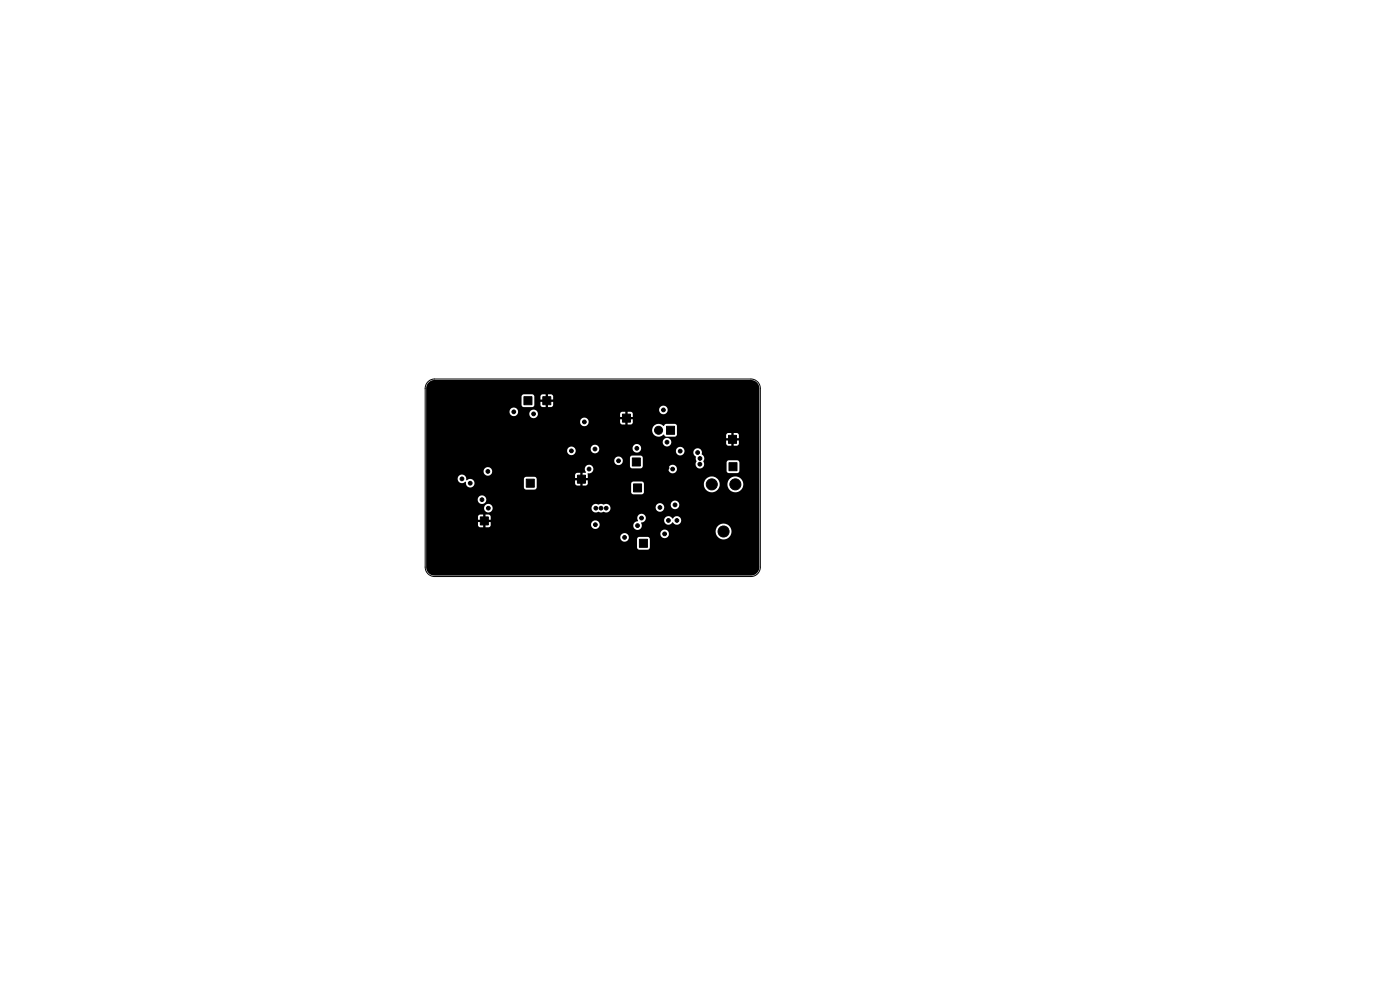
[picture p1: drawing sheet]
<svg xmlns="http://www.w3.org/2000/svg" width="297mm" height="210mm" viewBox="0 0 297 210" stroke-linecap="round" stroke-linejoin="round" font-family="sans-serif">
<g fill="#000" stroke="#000" stroke-width=".21">
<path d="M111.2 84.2h1.6v1.7h-1.6zM115.1 84.2h1.7v1.7h-1.7zM132 87.9h1.7v1.7h-1.7zM134.1 97.2h1.8v1.7h-1.8zM141.4 90.4h1.7v1.7h-1.7zM154.5 92.4h1.7v1.7h-1.7zM154.7 98.2h1.6v1.7h-1.6zM101.9 109.7h1.7v1.7h-1.7zM111.6 101.7h1.7v1.7h-1.7zM122.5 100.8h1.7v1.7h-1.7zM134.4 102.7h1.7v1.7h-1.7zM135.6 114.4h1.8v1.7h-1.8z"/>
<circle cx="98" cy="96.5" r=".4"/>
<circle cx="106" cy="92.8" r=".4"/>
<circle cx="107" cy="85.6" r=".4"/>
<circle cx="109" cy="85.6" r=".4"/>
<circle cx="109" cy="87.4" r=".4"/>
<circle cx="113.2" cy="87.8" r=".4"/>
<circle cx="115" cy="95.1" r=".4"/>
<circle cx="116.8" cy="95.1" r=".4"/>
<circle cx="119" cy="87.8" r=".4"/>
<circle cx="119.5" cy="97.4" r=".4"/>
<circle cx="121.2" cy="95.6" r=".4"/>
<circle cx="121.2" cy="97.4" r=".4"/>
<circle cx="124" cy="89.5" r=".4"/>
<circle cx="125" cy="99.5" r=".4"/>
<circle cx="125.6" cy="89" r=".4"/>
<circle cx="126.2" cy="95.3" r=".4"/>
<circle cx="131.2" cy="97.8" r=".4"/>
<circle cx="131.6" cy="93.5" r=".4"/>
<circle cx="133.6" cy="93.5" r=".4"/>
<circle cx="135.1" cy="95.1" r=".4"/>
<circle cx="139.7" cy="91.3" r=".85"/>
<circle cx="140.7" cy="87" r=".4"/>
<circle cx="141.5" cy="93.8" r=".4"/>
<circle cx="141.5" cy="99.3" r=".4"/>
<circle cx="142.7" cy="99.5" r=".4"/>
<circle cx="144.3" cy="95.7" r=".4"/>
<circle cx="147.6" cy="94.3" r=".4"/>
<circle cx="147.6" cy="92.5" r=".4"/>
<circle cx="148" cy="96" r=".4"/>
<circle cx="148.5" cy="98.5" r=".4"/>
<circle cx="148.5" cy="97.3" r=".4"/>
<circle cx="152.6" cy="96.3" r=".4"/>
<circle cx="98" cy="101.6" r=".4"/>
<circle cx="99.7" cy="102.5" r=".4"/>
<circle cx="102.2" cy="106" r=".4"/>
<circle cx="103.5" cy="100" r=".4"/>
<circle cx="103.6" cy="107.8" r=".4"/>
<circle cx="105.1" cy="104" r=".4"/>
<circle cx="107.8" cy="101.5" r=".4"/>
<circle cx="109.9" cy="103.4" r=".4"/>
<circle cx="113.5" cy="108.8" r=".4"/>
<circle cx="115.5" cy="102.9" r=".4"/>
<circle cx="115.5" cy="108.8" r=".4"/>
<circle cx="117.5" cy="108.8" r=".4"/>
<circle cx="119.5" cy="108.8" r=".4"/>
<circle cx="121.4" cy="108.8" r=".4"/>
<circle cx="122.2" cy="104" r=".4"/>
<circle cx="123.6" cy="108.8" r=".4"/>
<circle cx="126.3" cy="111.3" r=".4"/>
<circle cx="126.4" cy="107.8" r=".4"/>
<circle cx="127.5" cy="107.8" r=".4"/>
<circle cx="127.6" cy="112.2" r=".4"/>
<circle cx="128.6" cy="107.8" r=".4"/>
<circle cx="129.3" cy="112.2" r=".4"/>
<circle cx="132.5" cy="101.2" r=".4"/>
<circle cx="132.5" cy="114" r=".4"/>
<circle cx="133.9" cy="117.5" r=".4"/>
<circle cx="135.3" cy="111.5" r=".4"/>
<circle cx="136.1" cy="109.9" r=".4"/>
<circle cx="140" cy="107.7" r=".4"/>
<circle cx="140.9" cy="100.4" r=".4"/>
<circle cx="141" cy="113.2" r=".4"/>
<circle cx="141.8" cy="110.4" r=".4"/>
<circle cx="141.8" cy="108.7" r=".4"/>
<circle cx="143.2" cy="107.1" r=".4"/>
<circle cx="143.6" cy="108.7" r=".4"/>
<circle cx="143.6" cy="110.4" r=".4"/>
<circle cx="146.2" cy="108.3" r=".4"/>
<circle cx="146.5" cy="106.6" r=".4"/>
<circle cx="147.1" cy="101.4" r=".4"/>
<circle cx="151" cy="102.7" r="1.17"/>
<circle cx="153.5" cy="112.7" r="1.17"/>
<circle cx="156" cy="102.7" r="1.17"/>
</g>
<path d="M90.9 81.1l.6-.4 .7-.1h67.1l.9 .2a1.8 1.8 0 0 1 .9 1.6v37.9a1.8 1.8 0 0 1-1.8 1.8h-67.1a1.81 1.81 0 0 1-1.8-1.8v-6.4h41.2a.91 .91 0 0 0 .7 1 .91 .91 0 0 0 1-.5h1.8v1.8l.3 .4h2l.4-.3 .1-1.9-.3-.5h-2l-.3 .1-.2 .4h-1.8a.9 .9 0 0 0-.5-1.2h7.3v.1a.91 .91 0 0 0 1.3 .8 .91 .91 0 0 0 .3-1.5h10.1v.3a1.68 1.68 0 0 0 2.6 1.3 1.68 1.68 0 0 0 0-2.9 1.68 1.68 0 0 0-2.6 1.3l-10.2-.1a.91 .91 0 0 0-1.5 .7l-7.3-.1a.91 .91 0 0 0-1.2 .8h-41.2v-4.3h11v.7h.9v.5h-.9l.1 .8 .4 .3h.6v-1h.5v1l.8-.1 .3-.6h21.3v.2a.91 .91 0 0 0 .9 .8 .91 .91 0 0 0 .9-.8h7.1v.2a.94 .94 0 0 0 1.3 .7 .94 .94 0 0 0 .4-1.4l.5-.2 .4-.4h4a.97 .97 0 0 0 .7 1 .97 .97 0 0 0 1.1-.5 .95 .95 0 0 0 1.5 .3 .95 .95 0 0 0-.1-1.5 .95 .95 0 0 0-1.4 .4h-.1a.91 .91 0 0 0-1-.5 .91 .91 0 0 0-.7 .8h-4l.1-.1a.94 .94 0 0 0-1.1-1.2 .94 .94 0 0 0-.6 1.5l-.1 .1a.9 .9 0 0 0-.9 .8h-7.1a.91 .91 0 0 0-.8-1 .91 .91 0 0 0-1 .8h-21.3v-.4h-.9v-.5h.9l-.1-.9-.4-.2h-.6v.9h-.5v-.9h-.8l-.3 .4h-11v-1.9h12.3a.91 .91 0 0 0 .9 1 .91 .91 0 0 0 .9-1h21v.2a1.01 1.01 0 0 0 1.5 .7l.6 .1 .4-.1a.93 .93 0 0 0 1.1 0 .93 .93 0 0 0 .4-1h9.6v.1a.91 .91 0 0 0 1.3 .8 .91 .91 0 0 0 .2-1.5h1.7v.2a.91 .91 0 0 0 1.4 .7 .91 .91 0 0 0 0-1.6 .91 .91 0 0 0-1.4 .7l-1.7-.1a.91 .91 0 0 0-1.5 .7l-9.6-.1a1.18 1.18 0 0 0-1.6-.5l-.5-.1-.5 .1a.91 .91 0 0 0-1.4 .7h-21v-.2a.91 .91 0 0 0-1-.6 .91 .91 0 0 0-.8 .8h-12.3v-1.8h10.9v.2a.91 .91 0 0 0 1.4 .7 .91 .91 0 0 0 0-1.6 .91 .91 0 0 0-1.4 .7h-10.9v-4.4h6.7v.2a.98 .98 0 0 0 .7 .8 .98 .98 0 0 0 1-.3 .95 .95 0 0 0 .9 1.2 .95 .95 0 0 0 .9-1.2l-.3-.4-.4-.2h11.2v1.9l.3 .3 2.1 .1 .4-.5v-1.9l-.5-.4h-1.9l-.4 .5h-11.4l-.8 .3a.93 .93 0 0 0-.7-1.2 .93 .93 0 0 0-1.1 .8h-6.7v-1.6h12.2v.2a.91 .91 0 0 0 1.4 .7h18v.6h.9v.5h-.9v.7l.4 .4h.7v-.9h.5v.9h.7l.4-.4h9.2v1.9l.5 .4h1.7l.4-.2 .1-.3v-1.8h12.7v.3a1.68 1.68 0 0 0 1.8 1.5 1.68 1.68 0 0 0 1.6-1.8h1.6v.3a1.68 1.68 0 0 0 2.6 1.3 1.68 1.68 0 0 0 0-2.9 1.68 1.68 0 0 0-2.6 1.3h-1.6l-.1-.2a1.68 1.68 0 0 0-1.7-1.3 1.68 1.68 0 0 0-1.6 1.5h-12.7l-.1-.3-.4-.2h-1.8l-.4 .5h-9.2v-.7h-.9v-.5h.9v-1a.92 .92 0 0 0 1.2-1h15.9v.2a.91 .91 0 0 0 1.4 .7 .91 .91 0 0 0 0-1.6 .91 .91 0 0 0-1.4 .7h-15.9l-.1-.2a.94 .94 0 0 0-1.4-.4 .94 .94 0 0 0-.1 1.4l-.7 .1v.9h-.5v-.9l-.8 .1-.3 .4-17.9-.1a.91 .91 0 0 0-.2-1.5 .91 .91 0 0 0-1.3 .7h-12.2v-2.2h39.9v.1a.91 .91 0 0 0 1.3 .8 .91 .91 0 0 0 .3-1.5h1.7v1.9l.3 .3 2 .1 .4-.3 .1-2-.3-.4-2-.1-.3 .2-.2 .3-1.8-.1a.91 .91 0 0 0-1.5 .7h-39.9v-2.2h29.9v.2a.91 .91 0 0 0 1.2 .8 .91 .91 0 0 0 .5-1.3h3.3v.1a.91 .91 0 0 0 1.1 .8 .91 .91 0 0 0 .7-1.1h7.1v.2a.91 .91 0 0 0 .7 .8 .91 .91 0 0 0 1-.4h7.5v.2a.91 .91 0 0 0 .8 .8 .91 .91 0 0 0 1-.7h1.9l.1 .5 .4 .4v.7a.67 .67 0 0 1 0 .9 .91 .91 0 0 0 1 1 .91 .91 0 0 0 .7-1.3h4.8v1.9l.3 .3 2.1 .1 .4-.4v-2l-.4-.4h-2l-.4 .5h-4.8l-.1-.2a1.1 1.1 0 0 0-.3-1.6 .91 .91 0 0 0-.7-1.2 .91 .91 0 0 0-1.1 .8h-1.9a.91 .91 0 0 0-.8-1.1 .91 .91 0 0 0-1 .8h-7.5a.91 .91 0 0 0-.5-1.4 .91 .91 0 0 0-1.2 .8h-7.1a.91 .91 0 0 0-1-.7 .91 .91 0 0 0-.8 .9l-3.4-.1a.91 .91 0 0 0-.9-.3 .91 .91 0 0 0-.7 .7h-29.9v-1.8h50.2v.2a.91 .91 0 0 0 1.4 .7 .91 .91 0 0 0 0-1.6 .91 .91 0 0 0-1.4 .7h-50.2v-2.5h48v.2a1.43 1.43 0 0 0 .9 1.2 1.43 1.43 0 0 0 1.5-.4l.6 .4h1.8l.4-.3h10.4v.7h1v.5h-1l.1 .7 .2 .3 .8 .1v-1h.5v1l.8-.1 .3-.3v-.7h-.9v-.5h.9v-.8l-.3-.3h-.8v.9h-.5v-.9h-.8l-.3 .4h-10.4v-1.9l-.3-.4-2-.1-.4 .5a1.47 1.47 0 0 0-1.5-.4 1.47 1.47 0 0 0-1 1.2h-48v-1.8h32.7v.2a.91 .91 0 0 0 1.4 .7 .91 .91 0 0 0 0-1.6 .91 .91 0 0 0-1.4 .7h-32.7v-2.1h17.7v.2a.91 .91 0 0 0 .8 .8 .91 .91 0 0 0 .9-.6h2.5v.2a.91 .91 0 0 0 .9 .8 .91 .91 0 0 0 .9-.9h17.5v.7h.9v.5h-.9v.7l.2 .3 .8 .1v-1h.6v1l.8-.1 .3-.4v-.6h-1v-.5h1l-.1-.9-.4-.2h-.6v.9h-.6v-.9h-.8l-.2 .4h-17.5a.91 .91 0 0 0-.9-.9 .91 .91 0 0 0-.9 .8h-2.5l.1-.4-.1-.4h30a.91 .91 0 0 0 1.3 .9 .91 .91 0 0 0 .3-1.5 .91 .91 0 0 0-1.5 .4l-.1 .2h-30a.91 .91 0 0 0-1-.4 .91 .91 0 0 0-.7 .8h-17.7v-3.2h20.2v1.9l.5 .4 2-.1 .3-.3v-1.9h1.3v.7h.9v.5h-.9l.1 .9 1 .2v-1h.4v1h.7l.4-.3 .1-.8h-1v-.5h1l-.1-.8-.3-.3h-.8v.9h-.4v-.9h-.9l-.2 .4h-1.3l-.2-.3-.3-.2h-1.9l-.4 .5h-20.2v-1.9z" fill="#000"/>
<path d="M90.8 81l.6-.4 .8-.2h67.1a2 2 0 0 1 2 2v37.9a2 2 0 0 1-2 2h-67.1a2 2 0 0 1-2-2v-37.9l.1-.7z" fill="none" stroke="#000" stroke-width=".21"/>
</svg>
